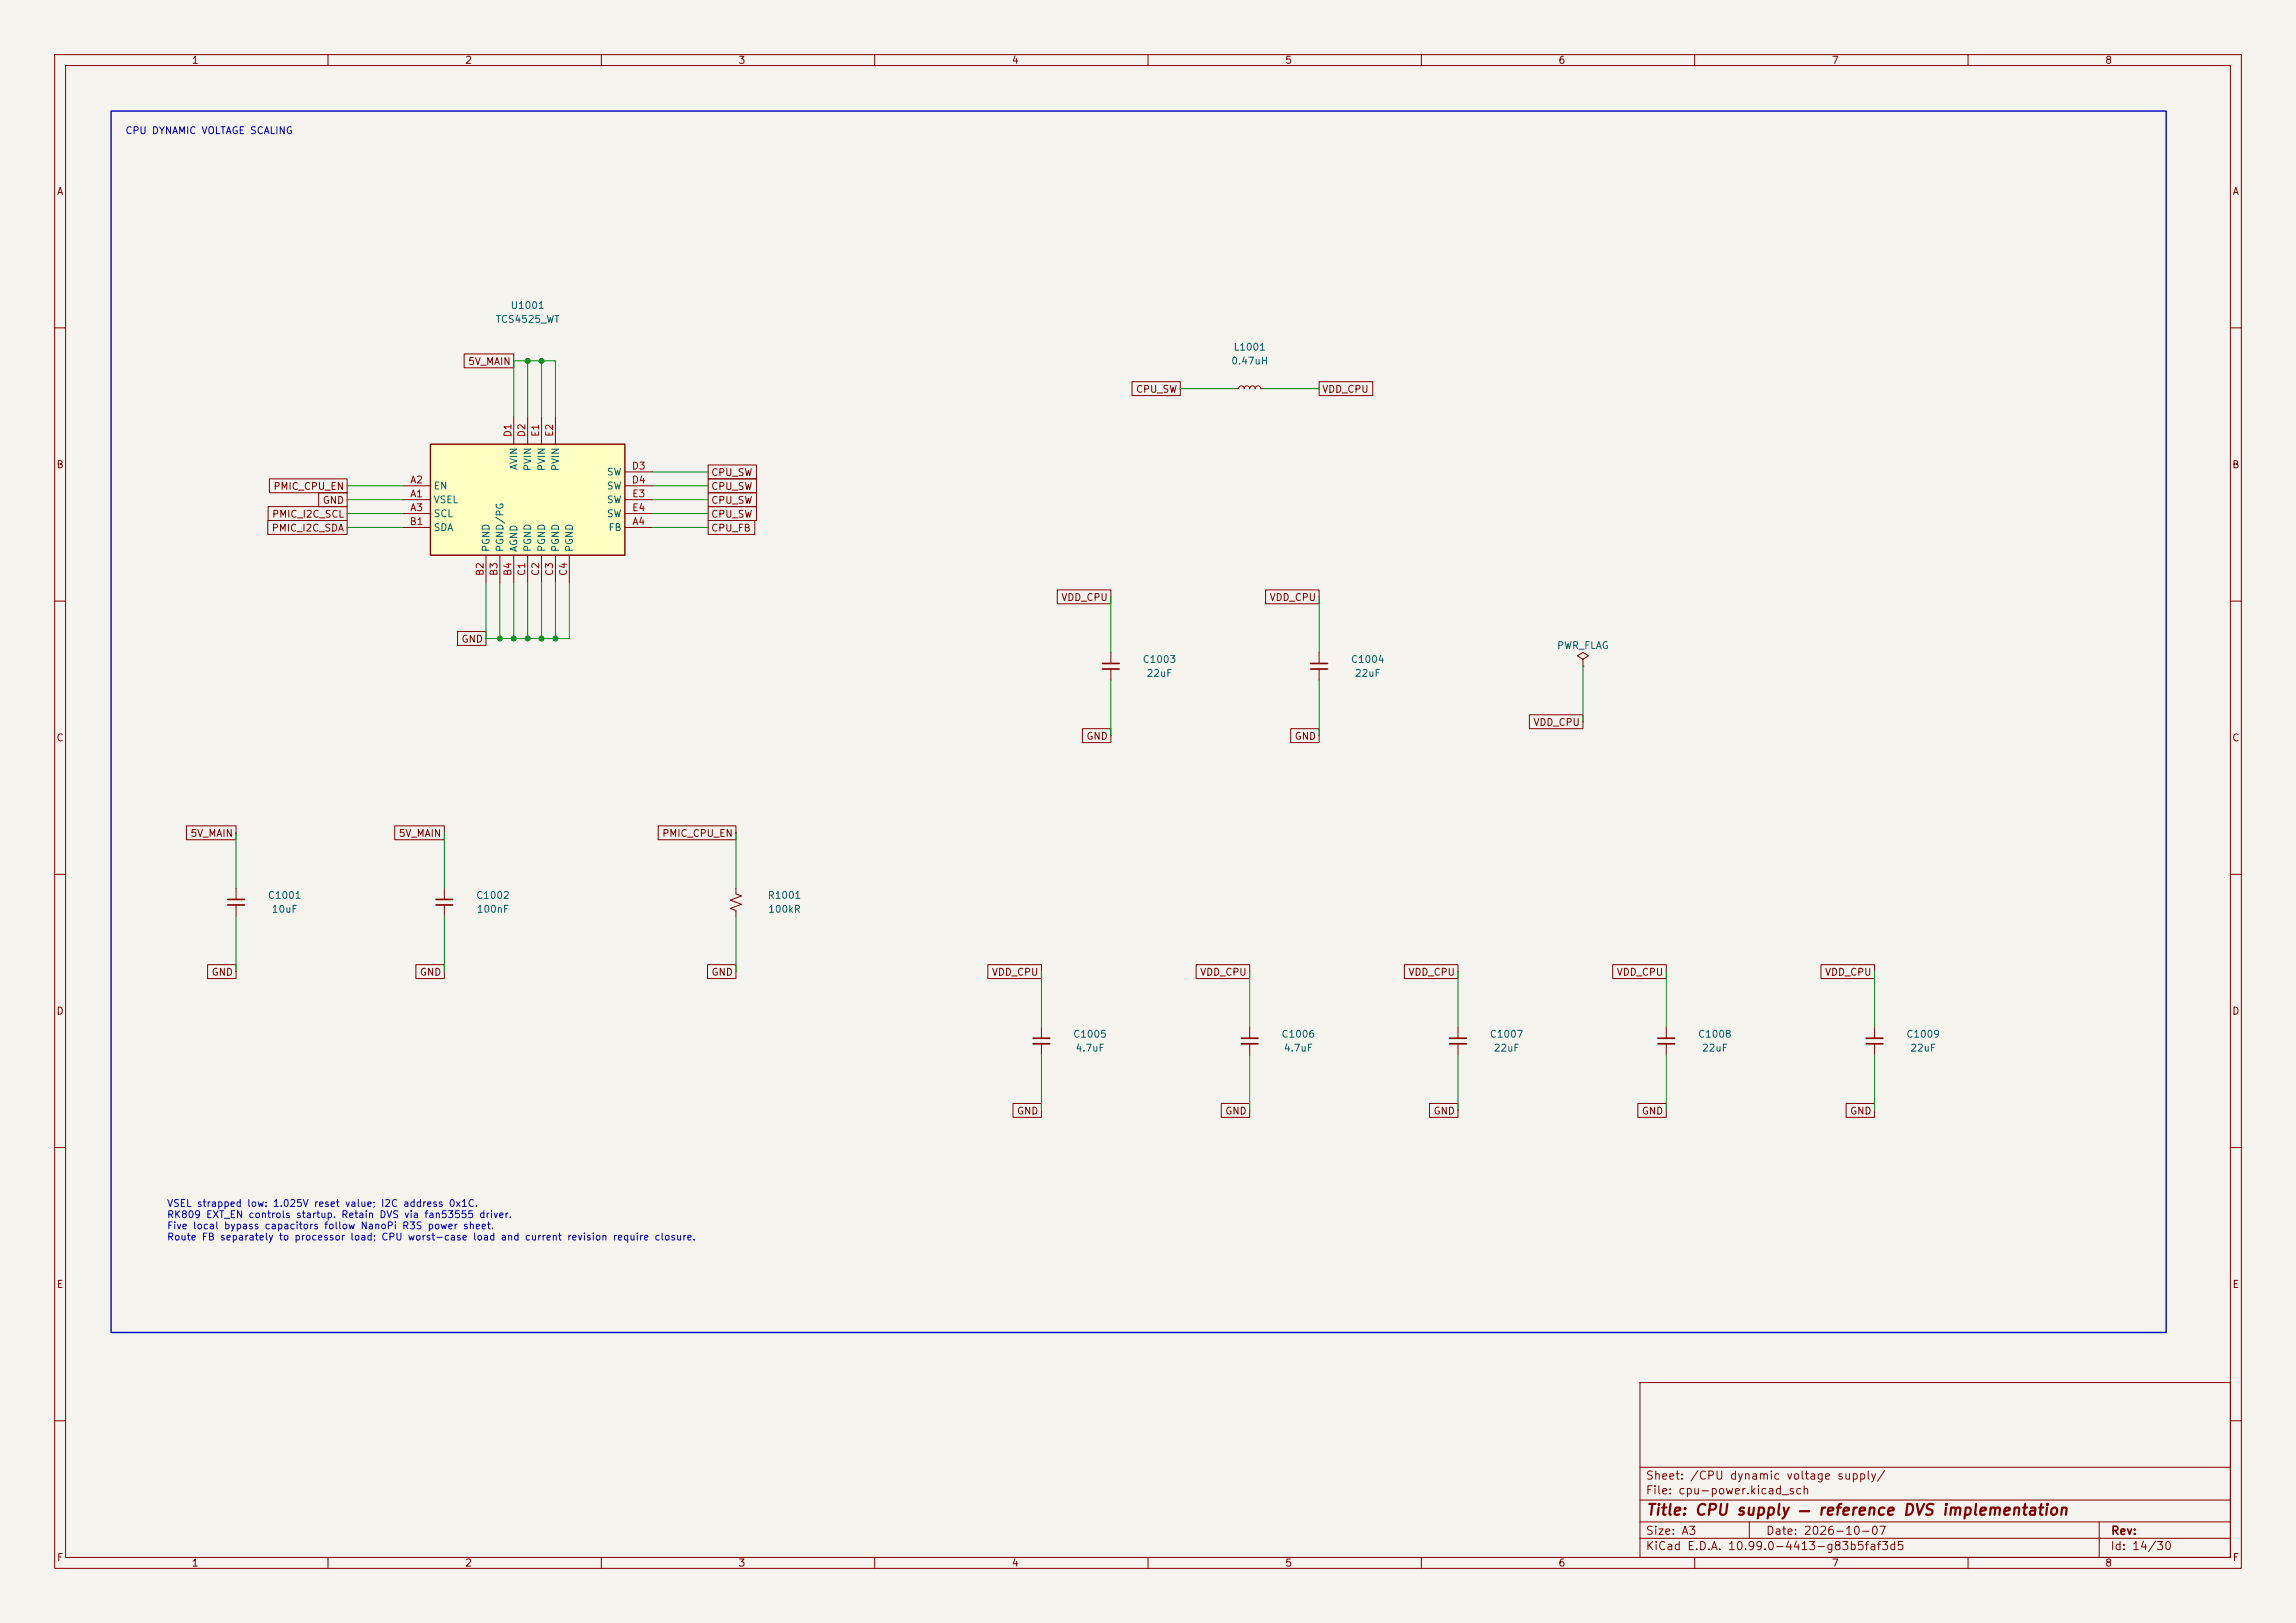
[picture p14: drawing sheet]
(kicad_sch
 (version 20260830)
 (generator "eeschema")
 (generator_version "10.99")
 (paper "A3")
 (title_block
  (title "CPU supply — reference DVS implementation")
  (date "2026-10-07"))
 (lib_symbols
  (symbol "Appliance:TCS4525_WT" (exclude_from_sim no) (in_bom yes) (on_board yes)
   (in_pos_files yes)
   (duplicate_pin_numbers_are_jumpers no)
   (property "Reference" "U" (at 0 5.08 0) (show_name no) (do_not_autoplace no) (effects (font (size 1.27 1.27))))
   (property "Value" "TCS4525_WT" (at 0 2.54 0) (show_name no) (do_not_autoplace no) (effects (font (size 1.27 1.27))))
   (property "Footprint" "" (at 0 0 0) (show_name no) (do_not_autoplace no) (hide yes) (effects (font (size 1.27 1.27))))
   (property "Datasheet" "" (at 0 0 0) (show_name no) (do_not_autoplace no) (hide yes) (effects (font (size 1.27 1.27))))
   (property "Description" "" (at 0 0 0) (show_name no) (do_not_autoplace no) (hide yes) (effects (font (size 1.27 1.27))))
   (symbol "TCS4525_WT_1_0"
    (pin input line (at -22.86 0 0) (length 5.08) (name "VSEL" (effects (font (size 1.27 1.27)))) (number "A1" (effects (font (size 1.27 1.27)))))
    (pin input line (at -22.86 2.54 0) (length 5.08) (name "EN" (effects (font (size 1.27 1.27)))) (number "A2" (effects (font (size 1.27 1.27)))))
    (pin bidirectional line (at -22.86 -2.54 0) (length 5.08) (name "SCL" (effects (font (size 1.27 1.27)))) (number "A3" (effects (font (size 1.27 1.27)))))
    (pin input line (at 22.86 -5.08 180) (length 5.08) (name "FB" (effects (font (size 1.27 1.27)))) (number "A4" (effects (font (size 1.27 1.27)))))
    (pin bidirectional line (at -22.86 -5.08 0) (length 5.08) (name "SDA" (effects (font (size 1.27 1.27)))) (number "B1" (effects (font (size 1.27 1.27)))))
    (pin power_in line (at -7.62 -15.24 90) (length 5.08) (name "PGND" (effects (font (size 1.27 1.27)))) (number "B2" (effects (font (size 1.27 1.27)))))
    (pin power_in line (at -5.08 -15.24 90) (length 5.08) (name "PGND/PG" (effects (font (size 1.27 1.27)))) (number "B3" (effects (font (size 1.27 1.27)))))
    (pin power_in line (at -2.54 -15.24 90) (length 5.08) (name "AGND" (effects (font (size 1.27 1.27)))) (number "B4" (effects (font (size 1.27 1.27)))))
    (pin power_in line (at 0 -15.24 90) (length 5.08) (name "PGND" (effects (font (size 1.27 1.27)))) (number "C1" (effects (font (size 1.27 1.27)))))
    (pin power_in line (at 2.54 -15.24 90) (length 5.08) (name "PGND" (effects (font (size 1.27 1.27)))) (number "C2" (effects (font (size 1.27 1.27)))))
    (pin power_in line (at 5.08 -15.24 90) (length 5.08) (name "PGND" (effects (font (size 1.27 1.27)))) (number "C3" (effects (font (size 1.27 1.27)))))
    (pin power_in line (at 7.62 -15.24 90) (length 5.08) (name "PGND" (effects (font (size 1.27 1.27)))) (number "C4" (effects (font (size 1.27 1.27)))))
    (pin power_in line (at -2.54 15.24 270) (length 5.08) (name "AVIN" (effects (font (size 1.27 1.27)))) (number "D1" (effects (font (size 1.27 1.27)))))
    (pin power_in line (at 0 15.24 270) (length 5.08) (name "PVIN" (effects (font (size 1.27 1.27)))) (number "D2" (effects (font (size 1.27 1.27)))))
    (pin power_out line (at 22.86 5.08 180) (length 5.08) (name "SW" (effects (font (size 1.27 1.27)))) (number "D3" (effects (font (size 1.27 1.27)))))
    (pin passive line (at 22.86 2.54 180) (length 5.08) (name "SW" (effects (font (size 1.27 1.27)))) (number "D4" (effects (font (size 1.27 1.27)))))
    (pin power_in line (at 2.54 15.24 270) (length 5.08) (name "PVIN" (effects (font (size 1.27 1.27)))) (number "E1" (effects (font (size 1.27 1.27)))))
    (pin power_in line (at 5.08 15.24 270) (length 5.08) (name "PVIN" (effects (font (size 1.27 1.27)))) (number "E2" (effects (font (size 1.27 1.27)))))
    (pin passive line (at 22.86 0 180) (length 5.08) (name "SW" (effects (font (size 1.27 1.27)))) (number "E3" (effects (font (size 1.27 1.27)))))
    (pin passive line (at 22.86 -2.54 180) (length 5.08) (name "SW" (effects (font (size 1.27 1.27)))) (number "E4" (effects (font (size 1.27 1.27))))))
   (symbol "TCS4525_WT_1_1"
    (rectangle (start -17.78 10.16) (end 17.78 -10.16) (stroke (width 0.254) (type default)) (fill (type background))))
   (embedded_fonts no))
  (symbol "Device:C_Small"
   (pin_numbers (hide yes))
   (pin_names
    (offset 0.254) (hide yes)) (exclude_from_sim no) (in_bom yes) (on_board yes)
   (in_pos_files yes)
   (duplicate_pin_numbers_are_jumpers no)
   (property "Reference" "C" (at 0.254 1.778 0) (show_name no) (do_not_autoplace no) (effects (font (size 1.27 1.27)) (justify left)))
   (property "Value" "C_Small" (at 0.254 -2.032 0) (show_name no) (do_not_autoplace no) (effects (font (size 1.27 1.27)) (justify left)))
   (property "Footprint" "" (at 0 0 0) (show_name no) (do_not_autoplace no) (hide yes) (effects (font (size 1.27 1.27))))
   (property "Datasheet" "" (at 0 0 0) (show_name no) (do_not_autoplace no) (hide yes) (effects (font (size 1.27 1.27))))
   (property "Description" "Unpolarized capacitor, small symbol" (at 0 -10.16 0) (show_name no) (do_not_autoplace no) (hide yes) (effects (font (size 1.27 1.27))))
   (symbol "C_Small_0_1"
    (polyline (pts (xy -1.524 0.508) (xy 1.524 0.508)) (stroke (width 0.3048) (type default)) (fill (type none)))
    (polyline (pts (xy -1.524 -0.508) (xy 1.524 -0.508)) (stroke (width 0.3048) (type default)) (fill (type none))))
   (symbol "C_Small_1_1"
    (pin passive line (at 0 2.54 270) (length 2.032) (name "" (effects (font (size 1.27 1.27)))) (number "1" (effects (font (size 1.27 1.27)))))
    (pin passive line (at 0 -2.54 90) (length 2.032) (name "" (effects (font (size 1.27 1.27)))) (number "2" (effects (font (size 1.27 1.27))))))
   (embedded_fonts no))
  (symbol "Device:L_Small"
   (pin_numbers (hide yes))
   (pin_names
    (offset 0.254) (hide yes)) (exclude_from_sim no) (in_bom yes) (on_board yes)
   (in_pos_files yes)
   (duplicate_pin_numbers_are_jumpers no)
   (property "Reference" "L" (at 0.762 1.016 0) (show_name no) (do_not_autoplace no) (effects (font (size 1.27 1.27)) (justify left)))
   (property "Value" "L_Small" (at 0.762 -1.016 0) (show_name no) (do_not_autoplace no) (effects (font (size 1.27 1.27)) (justify left)))
   (property "Footprint" "" (at 0 0 0) (show_name no) (do_not_autoplace no) (hide yes) (effects (font (size 1.27 1.27))))
   (property "Datasheet" "" (at 0 0 0) (show_name no) (do_not_autoplace no) (hide yes) (effects (font (size 1.27 1.27))))
   (property "Description" "Inductor, small symbol" (at 0 0 0) (show_name no) (do_not_autoplace no) (hide yes) (effects (font (size 1.27 1.27))))
   (symbol "L_Small_0_1"
    (arc (start 0 2.032) (mid 0.5058 1.524) (end 0 1.016) (stroke (width 0) (type default)) (fill (type none)))
    (arc (start 0 1.016) (mid 0.5058 0.508) (end 0 0) (stroke (width 0) (type default)) (fill (type none)))
    (arc (start 0 0) (mid 0.5058 -0.508) (end 0 -1.016) (stroke (width 0) (type default)) (fill (type none)))
    (arc (start 0 -1.016) (mid 0.5058 -1.524) (end 0 -2.032) (stroke (width 0) (type default)) (fill (type none))))
   (symbol "L_Small_1_1"
    (pin passive line (at 0 2.54 270) (length 0.508) (name "" (effects (font (size 1.27 1.27)))) (number "1" (effects (font (size 1.27 1.27)))))
    (pin passive line (at 0 -2.54 90) (length 0.508) (name "" (effects (font (size 1.27 1.27)))) (number "2" (effects (font (size 1.27 1.27))))))
   (embedded_fonts no))
  (symbol "Device:R_Small_US"
   (pin_numbers (hide yes))
   (pin_names
    (offset 0.254) (hide yes)) (exclude_from_sim no) (in_bom yes) (on_board yes)
   (in_pos_files yes)
   (duplicate_pin_numbers_are_jumpers no)
   (property "Reference" "R" (at 0.762 0.508 0) (show_name no) (do_not_autoplace no) (effects (font (size 1.27 1.27)) (justify left)))
   (property "Value" "R_Small_US" (at 0.762 -1.016 0) (show_name no) (do_not_autoplace no) (effects (font (size 1.27 1.27)) (justify left)))
   (property "Footprint" "" (at 0 0 0) (show_name no) (do_not_autoplace no) (hide yes) (effects (font (size 1.27 1.27))))
   (property "Datasheet" "" (at 0 0 0) (show_name no) (do_not_autoplace no) (hide yes) (effects (font (size 1.27 1.27))))
   (property "Description" "Resistor, small US symbol" (at 0 0 0) (show_name no) (do_not_autoplace no) (hide yes) (effects (font (size 1.27 1.27))))
   (symbol "R_Small_US_1_1"
    (polyline (pts (xy 0 1.524) (xy 1.016 1.143) (xy 0 0.762) (xy -1.016 0.381) (xy 0 0)) (stroke (width 0) (type default)) (fill (type none)))
    (polyline (pts (xy 0 0) (xy 1.016 -0.381) (xy 0 -0.762) (xy -1.016 -1.143) (xy 0 -1.524)) (stroke (width 0) (type default)) (fill (type none)))
    (pin passive line (at 0 2.54 270) (length 1.016) (name "" (effects (font (size 1.27 1.27)))) (number "1" (effects (font (size 1.27 1.27)))))
    (pin passive line (at 0 -2.54 90) (length 1.016) (name "" (effects (font (size 1.27 1.27)))) (number "2" (effects (font (size 1.27 1.27))))))
   (embedded_fonts no))
  (symbol "power:PWR_FLAG"
   (power global)
   (pin_numbers (hide yes))
   (pin_names
    (offset 0) (hide yes)) (exclude_from_sim no) (in_bom yes) (on_board yes)
   (in_pos_files yes)
   (duplicate_pin_numbers_are_jumpers no)
   (property "Reference" "#FLG" (at 0 1.905 0) (show_name no) (do_not_autoplace no) (hide yes) (effects (font (size 1.27 1.27))))
   (property "Value" "PWR_FLAG" (at 0 3.81 0) (show_name no) (do_not_autoplace no) (effects (font (size 1.27 1.27))))
   (property "Footprint" "" (at 0 0 0) (show_name no) (do_not_autoplace no) (hide yes) (effects (font (size 1.27 1.27))))
   (property "Datasheet" "" (at 0 0 0) (show_name no) (do_not_autoplace no) (hide yes) (effects (font (size 1.27 1.27))))
   (property "Description" "Special symbol for telling ERC where power comes from" (at 0 0 0) (show_name no) (do_not_autoplace no) (hide yes) (effects (font (size 1.27 1.27))))
   (symbol "PWR_FLAG_0_0"
    (pin power_out line (at 0 0 90) (length 0) (name "" (effects (font (size 1.27 1.27)))) (number "1" (effects (font (size 1.27 1.27))))))
   (symbol "PWR_FLAG_0_1"
    (polyline (pts (xy 0 0) (xy 0 1.27) (xy -1.016 1.905) (xy 0 2.54) (xy 1.016 1.905) (xy 0 1.27)) (stroke (width 0) (type default)) (fill (type none))))
   (symbol "PWR_FLAG_1_1")
   (embedded_fonts no)))
 (rectangle
  (start 20.32 20.32)
  (end 396.24 243.84)
  (stroke (width 0.254) (type default))
  (fill (type none)))
 (text "VSEL strapped low: 1.025V reset value; I2C address 0x1C.\nRK809 EXT_EN controls startup. Retain DVS via fan53555 driver.\nFive local bypass capacitors follow NanoPi R3S power sheet.\nRoute FB separately to processor load; CPU worst-case load and current revision require closure."
  (exclude_from_sim no)
  (at 30.48 223.52 0)
  (effects (font (size 1.27 1.27)) (justify left)))
 (text "CPU DYNAMIC VOLTAGE SCALING"
  (exclude_from_sim no)
  (at 22.86 24.13 0)
  (effects (font (size 1.27 1.27)) (justify left)))
 (junction
  (at 99.06 116.84)
  (diameter 0)
  (color 0 0 0 0))
 (junction
  (at 99.06 66.04)
  (diameter 0)
  (color 0 0 0 0))
 (junction
  (at 101.6 116.84)
  (diameter 0)
  (color 0 0 0 0))
 (junction
  (at 96.52 66.04)
  (diameter 0)
  (color 0 0 0 0))
 (junction
  (at 93.98 116.84)
  (diameter 0)
  (color 0 0 0 0))
 (junction
  (at 91.44 116.84)
  (diameter 0)
  (color 0 0 0 0))
 (junction
  (at 96.52 116.84)
  (diameter 0)
  (color 0 0 0 0))
 (wire
  (pts (xy 119.38 96.52) (xy 129.54 96.52))
  (stroke (width 0) (type default)))
 (wire
  (pts (xy 88.9 116.84) (xy 91.44 116.84))
  (stroke (width 0) (type default)))
 (wire
  (pts (xy 81.28 162.56) (xy 81.28 152.4))
  (stroke (width 0) (type default)))
 (wire
  (pts (xy 231.14 71.12) (xy 241.3 71.12))
  (stroke (width 0) (type default)))
 (wire
  (pts (xy 91.44 106.68) (xy 91.44 116.84))
  (stroke (width 0) (type default)))
 (wire
  (pts (xy 73.66 91.44) (xy 63.5 91.44))
  (stroke (width 0) (type default)))
 (wire
  (pts (xy 93.98 66.04) (xy 96.52 66.04))
  (stroke (width 0) (type default)))
 (wire
  (pts (xy 99.06 66.04) (xy 101.6 66.04))
  (stroke (width 0) (type default)))
 (wire
  (pts (xy 96.52 76.2) (xy 96.52 66.04))
  (stroke (width 0) (type default)))
 (wire
  (pts (xy 96.52 66.04) (xy 99.06 66.04))
  (stroke (width 0) (type default)))
 (wire
  (pts (xy 241.3 124.46) (xy 241.3 134.62))
  (stroke (width 0) (type default)))
 (wire
  (pts (xy 266.7 193.04) (xy 266.7 203.2))
  (stroke (width 0) (type default)))
 (wire
  (pts (xy 104.14 106.68) (xy 104.14 116.84))
  (stroke (width 0) (type default)))
 (wire
  (pts (xy 134.62 167.64) (xy 134.62 177.8))
  (stroke (width 0) (type default)))
 (wire
  (pts (xy 241.3 119.38) (xy 241.3 109.22))
  (stroke (width 0) (type default)))
 (wire
  (pts (xy 203.2 119.38) (xy 203.2 109.22))
  (stroke (width 0) (type default)))
 (wire
  (pts (xy 190.5 187.96) (xy 190.5 177.8))
  (stroke (width 0) (type default)))
 (wire
  (pts (xy 73.66 88.9) (xy 63.5 88.9))
  (stroke (width 0) (type default)))
 (wire
  (pts (xy 119.38 88.9) (xy 129.54 88.9))
  (stroke (width 0) (type default)))
 (wire
  (pts (xy 43.18 167.64) (xy 43.18 177.8))
  (stroke (width 0) (type default)))
 (wire
  (pts (xy 91.44 116.84) (xy 93.98 116.84))
  (stroke (width 0) (type default)))
 (wire
  (pts (xy 119.38 86.36) (xy 129.54 86.36))
  (stroke (width 0) (type default)))
 (wire
  (pts (xy 304.8 187.96) (xy 304.8 177.8))
  (stroke (width 0) (type default)))
 (wire
  (pts (xy 190.5 193.04) (xy 190.5 203.2))
  (stroke (width 0) (type default)))
 (wire
  (pts (xy 342.9 193.04) (xy 342.9 203.2))
  (stroke (width 0) (type default)))
 (wire
  (pts (xy 119.38 91.44) (xy 129.54 91.44))
  (stroke (width 0) (type default)))
 (wire
  (pts (xy 96.52 116.84) (xy 99.06 116.84))
  (stroke (width 0) (type default)))
 (wire
  (pts (xy 119.38 93.98) (xy 129.54 93.98))
  (stroke (width 0) (type default)))
 (wire
  (pts (xy 228.6 187.96) (xy 228.6 177.8))
  (stroke (width 0) (type default)))
 (wire
  (pts (xy 289.56 121.92) (xy 289.56 132.08))
  (stroke (width 0) (type default)))
 (wire
  (pts (xy 93.98 116.84) (xy 96.52 116.84))
  (stroke (width 0) (type default)))
 (wire
  (pts (xy 99.06 116.84) (xy 101.6 116.84))
  (stroke (width 0) (type default)))
 (wire
  (pts (xy 73.66 93.98) (xy 63.5 93.98))
  (stroke (width 0) (type default)))
 (wire
  (pts (xy 101.6 106.68) (xy 101.6 116.84))
  (stroke (width 0) (type default)))
 (wire
  (pts (xy 81.28 167.64) (xy 81.28 177.8))
  (stroke (width 0) (type default)))
 (wire
  (pts (xy 99.06 76.2) (xy 99.06 66.04))
  (stroke (width 0) (type default)))
 (wire
  (pts (xy 93.98 76.2) (xy 93.98 66.04))
  (stroke (width 0) (type default)))
 (wire
  (pts (xy 99.06 106.68) (xy 99.06 116.84))
  (stroke (width 0) (type default)))
 (wire
  (pts (xy 266.7 187.96) (xy 266.7 177.8))
  (stroke (width 0) (type default)))
 (wire
  (pts (xy 101.6 76.2) (xy 101.6 66.04))
  (stroke (width 0) (type default)))
 (wire
  (pts (xy 134.62 162.56) (xy 134.62 152.4))
  (stroke (width 0) (type default)))
 (wire
  (pts (xy 228.6 193.04) (xy 228.6 203.2))
  (stroke (width 0) (type default)))
 (wire
  (pts (xy 73.66 96.52) (xy 63.5 96.52))
  (stroke (width 0) (type default)))
 (wire
  (pts (xy 88.9 106.68) (xy 88.9 116.84))
  (stroke (width 0) (type default)))
 (wire
  (pts (xy 342.9 187.96) (xy 342.9 177.8))
  (stroke (width 0) (type default)))
 (wire
  (pts (xy 226.06 71.12) (xy 215.9 71.12))
  (stroke (width 0) (type default)))
 (wire
  (pts (xy 43.18 162.56) (xy 43.18 152.4))
  (stroke (width 0) (type default)))
 (wire
  (pts (xy 203.2 124.46) (xy 203.2 134.62))
  (stroke (width 0) (type default)))
 (wire
  (pts (xy 304.8 193.04) (xy 304.8 203.2))
  (stroke (width 0) (type default)))
 (wire
  (pts (xy 96.52 106.68) (xy 96.52 116.84))
  (stroke (width 0) (type default)))
 (wire
  (pts (xy 101.6 116.84) (xy 104.14 116.84))
  (stroke (width 0) (type default)))
 (wire
  (pts (xy 93.98 106.68) (xy 93.98 116.84))
  (stroke (width 0) (type default)))
 (global_label "5V_MAIN"
  (shape passive)
  (at 81.28 152.4 180)
  (effects (font (size 1.27 1.27)) (justify right))
  (property "Intersheetrefs" "${INTERSHEET_REFS}" (at 81.28 152.4 0) (hide yes) (show_name no) (do_not_autoplace no) (effects (font (size 1.27 1.27)))))
 (global_label "GND"
  (shape passive)
  (at 63.5 91.44 180)
  (effects (font (size 1.27 1.27)) (justify right))
  (property "Intersheetrefs" "${INTERSHEET_REFS}" (at 63.5 91.44 0) (hide yes) (show_name no) (do_not_autoplace no) (effects (font (size 1.27 1.27)))))
 (global_label "VDD_CPU"
  (shape passive)
  (at 266.7 177.8 180)
  (effects (font (size 1.27 1.27)) (justify right))
  (property "Intersheetrefs" "${INTERSHEET_REFS}" (at 266.7 177.8 0) (hide yes) (show_name no) (do_not_autoplace no) (effects (font (size 1.27 1.27)))))
 (global_label "CPU_SW"
  (shape passive)
  (at 129.54 91.44 0)
  (effects (font (size 1.27 1.27)) (justify left))
  (property "Intersheetrefs" "${INTERSHEET_REFS}" (at 129.54 91.44 0) (hide yes) (show_name no) (do_not_autoplace no) (effects (font (size 1.27 1.27)))))
 (global_label "CPU_FB"
  (shape passive)
  (at 129.54 96.52 0)
  (effects (font (size 1.27 1.27)) (justify left))
  (property "Intersheetrefs" "${INTERSHEET_REFS}" (at 129.54 96.52 0) (hide yes) (show_name no) (do_not_autoplace no) (effects (font (size 1.27 1.27)))))
 (global_label "GND"
  (shape passive)
  (at 266.7 203.2 180)
  (effects (font (size 1.27 1.27)) (justify right))
  (property "Intersheetrefs" "${INTERSHEET_REFS}" (at 266.7 203.2 0) (hide yes) (show_name no) (do_not_autoplace no) (effects (font (size 1.27 1.27)))))
 (global_label "5V_MAIN"
  (shape passive)
  (at 43.18 152.4 180)
  (effects (font (size 1.27 1.27)) (justify right))
  (property "Intersheetrefs" "${INTERSHEET_REFS}" (at 43.18 152.4 0) (hide yes) (show_name no) (do_not_autoplace no) (effects (font (size 1.27 1.27)))))
 (global_label "PMIC_I2C_SDA"
  (shape passive)
  (at 63.5 96.52 180)
  (effects (font (size 1.27 1.27)) (justify right))
  (property "Intersheetrefs" "${INTERSHEET_REFS}" (at 63.5 96.52 0) (hide yes) (show_name no) (do_not_autoplace no) (effects (font (size 1.27 1.27)))))
 (global_label "GND"
  (shape passive)
  (at 134.62 177.8 180)
  (effects (font (size 1.27 1.27)) (justify right))
  (property "Intersheetrefs" "${INTERSHEET_REFS}" (at 134.62 177.8 0) (hide yes) (show_name no) (do_not_autoplace no) (effects (font (size 1.27 1.27)))))
 (global_label "GND"
  (shape passive)
  (at 190.5 203.2 180)
  (effects (font (size 1.27 1.27)) (justify right))
  (property "Intersheetrefs" "${INTERSHEET_REFS}" (at 190.5 203.2 0) (hide yes) (show_name no) (do_not_autoplace no) (effects (font (size 1.27 1.27)))))
 (global_label "VDD_CPU"
  (shape passive)
  (at 342.9 177.8 180)
  (effects (font (size 1.27 1.27)) (justify right))
  (property "Intersheetrefs" "${INTERSHEET_REFS}" (at 342.9 177.8 0) (hide yes) (show_name no) (do_not_autoplace no) (effects (font (size 1.27 1.27)))))
 (global_label "GND"
  (shape passive)
  (at 88.9 116.84 180)
  (effects (font (size 1.27 1.27)) (justify right))
  (property "Intersheetrefs" "${INTERSHEET_REFS}" (at 88.9 116.84 0) (hide yes) (show_name no) (do_not_autoplace no) (effects (font (size 1.27 1.27)))))
 (global_label "5V_MAIN"
  (shape passive)
  (at 93.98 66.04 180)
  (effects (font (size 1.27 1.27)) (justify right))
  (property "Intersheetrefs" "${INTERSHEET_REFS}" (at 93.98 66.04 0) (hide yes) (show_name no) (do_not_autoplace no) (effects (font (size 1.27 1.27)))))
 (global_label "CPU_SW"
  (shape passive)
  (at 215.9 71.12 180)
  (effects (font (size 1.27 1.27)) (justify right))
  (property "Intersheetrefs" "${INTERSHEET_REFS}" (at 215.9 71.12 0) (hide yes) (show_name no) (do_not_autoplace no) (effects (font (size 1.27 1.27)))))
 (global_label "VDD_CPU"
  (shape passive)
  (at 304.8 177.8 180)
  (effects (font (size 1.27 1.27)) (justify right))
  (property "Intersheetrefs" "${INTERSHEET_REFS}" (at 304.8 177.8 0) (hide yes) (show_name no) (do_not_autoplace no) (effects (font (size 1.27 1.27)))))
 (global_label "GND"
  (shape passive)
  (at 304.8 203.2 180)
  (effects (font (size 1.27 1.27)) (justify right))
  (property "Intersheetrefs" "${INTERSHEET_REFS}" (at 304.8 203.2 0) (hide yes) (show_name no) (do_not_autoplace no) (effects (font (size 1.27 1.27)))))
 (global_label "CPU_SW"
  (shape passive)
  (at 129.54 88.9 0)
  (effects (font (size 1.27 1.27)) (justify left))
  (property "Intersheetrefs" "${INTERSHEET_REFS}" (at 129.54 88.9 0) (hide yes) (show_name no) (do_not_autoplace no) (effects (font (size 1.27 1.27)))))
 (global_label "CPU_SW"
  (shape passive)
  (at 129.54 86.36 0)
  (effects (font (size 1.27 1.27)) (justify left))
  (property "Intersheetrefs" "${INTERSHEET_REFS}" (at 129.54 86.36 0) (hide yes) (show_name no) (do_not_autoplace no) (effects (font (size 1.27 1.27)))))
 (global_label "CPU_SW"
  (shape passive)
  (at 129.54 93.98 0)
  (effects (font (size 1.27 1.27)) (justify left))
  (property "Intersheetrefs" "${INTERSHEET_REFS}" (at 129.54 93.98 0) (hide yes) (show_name no) (do_not_autoplace no) (effects (font (size 1.27 1.27)))))
 (global_label "VDD_CPU"
  (shape passive)
  (at 190.5 177.8 180)
  (effects (font (size 1.27 1.27)) (justify right))
  (property "Intersheetrefs" "${INTERSHEET_REFS}" (at 190.5 177.8 0) (hide yes) (show_name no) (do_not_autoplace no) (effects (font (size 1.27 1.27)))))
 (global_label "VDD_CPU"
  (shape passive)
  (at 289.56 132.08 180)
  (effects (font (size 1.27 1.27)) (justify right))
  (property "Intersheetrefs" "${INTERSHEET_REFS}" (at 289.56 132.08 0) (hide yes) (show_name no) (do_not_autoplace no) (effects (font (size 1.27 1.27)))))
 (global_label "GND"
  (shape passive)
  (at 203.2 134.62 180)
  (effects (font (size 1.27 1.27)) (justify right))
  (property "Intersheetrefs" "${INTERSHEET_REFS}" (at 203.2 134.62 0) (hide yes) (show_name no) (do_not_autoplace no) (effects (font (size 1.27 1.27)))))
 (global_label "GND"
  (shape passive)
  (at 241.3 134.62 180)
  (effects (font (size 1.27 1.27)) (justify right))
  (property "Intersheetrefs" "${INTERSHEET_REFS}" (at 241.3 134.62 0) (hide yes) (show_name no) (do_not_autoplace no) (effects (font (size 1.27 1.27)))))
 (global_label "VDD_CPU"
  (shape passive)
  (at 241.3 109.22 180)
  (effects (font (size 1.27 1.27)) (justify right))
  (property "Intersheetrefs" "${INTERSHEET_REFS}" (at 241.3 109.22 0) (hide yes) (show_name no) (do_not_autoplace no) (effects (font (size 1.27 1.27)))))
 (global_label "VDD_CPU"
  (shape passive)
  (at 228.6 177.8 180)
  (effects (font (size 1.27 1.27)) (justify right))
  (property "Intersheetrefs" "${INTERSHEET_REFS}" (at 228.6 177.8 0) (hide yes) (show_name no) (do_not_autoplace no) (effects (font (size 1.27 1.27)))))
 (global_label "VDD_CPU"
  (shape passive)
  (at 203.2 109.22 180)
  (effects (font (size 1.27 1.27)) (justify right))
  (property "Intersheetrefs" "${INTERSHEET_REFS}" (at 203.2 109.22 0) (hide yes) (show_name no) (do_not_autoplace no) (effects (font (size 1.27 1.27)))))
 (global_label "GND"
  (shape passive)
  (at 43.18 177.8 180)
  (effects (font (size 1.27 1.27)) (justify right))
  (property "Intersheetrefs" "${INTERSHEET_REFS}" (at 43.18 177.8 0) (hide yes) (show_name no) (do_not_autoplace no) (effects (font (size 1.27 1.27)))))
 (global_label "GND"
  (shape passive)
  (at 81.28 177.8 180)
  (effects (font (size 1.27 1.27)) (justify right))
  (property "Intersheetrefs" "${INTERSHEET_REFS}" (at 81.28 177.8 0) (hide yes) (show_name no) (do_not_autoplace no) (effects (font (size 1.27 1.27)))))
 (global_label "PMIC_CPU_EN"
  (shape passive)
  (at 63.5 88.9 180)
  (effects (font (size 1.27 1.27)) (justify right))
  (property "Intersheetrefs" "${INTERSHEET_REFS}" (at 63.5 88.9 0) (hide yes) (show_name no) (do_not_autoplace no) (effects (font (size 1.27 1.27)))))
 (global_label "GND"
  (shape passive)
  (at 342.9 203.2 180)
  (effects (font (size 1.27 1.27)) (justify right))
  (property "Intersheetrefs" "${INTERSHEET_REFS}" (at 342.9 203.2 0) (hide yes) (show_name no) (do_not_autoplace no) (effects (font (size 1.27 1.27)))))
 (global_label "PMIC_I2C_SCL"
  (shape passive)
  (at 63.5 93.98 180)
  (effects (font (size 1.27 1.27)) (justify right))
  (property "Intersheetrefs" "${INTERSHEET_REFS}" (at 63.5 93.98 0) (hide yes) (show_name no) (do_not_autoplace no) (effects (font (size 1.27 1.27)))))
 (global_label "VDD_CPU"
  (shape passive)
  (at 241.3 71.12 0)
  (effects (font (size 1.27 1.27)) (justify left))
  (property "Intersheetrefs" "${INTERSHEET_REFS}" (at 241.3 71.12 0) (hide yes) (show_name no) (do_not_autoplace no) (effects (font (size 1.27 1.27)))))
 (global_label "PMIC_CPU_EN"
  (shape passive)
  (at 134.62 152.4 180)
  (effects (font (size 1.27 1.27)) (justify right))
  (property "Intersheetrefs" "${INTERSHEET_REFS}" (at 134.62 152.4 0) (hide yes) (show_name no) (do_not_autoplace no) (effects (font (size 1.27 1.27)))))
 (global_label "GND"
  (shape passive)
  (at 228.6 203.2 180)
  (effects (font (size 1.27 1.27)) (justify right))
  (property "Intersheetrefs" "${INTERSHEET_REFS}" (at 228.6 203.2 0) (hide yes) (show_name no) (do_not_autoplace no) (effects (font (size 1.27 1.27)))))
 (symbol
  (lib_id "Device:C_Small")
  (at 228.6 190.5 0)
  (unit 1)
  (body_style 1)
  (exclude_from_sim no)
  (in_bom yes)
  (on_board yes)
  (in_pos_files yes)
  (dnp no)
  (property "Reference" "C1006" (at 237.49 189.23 0) (show_name no) (do_not_autoplace no) (effects (font (size 1.27 1.27))))
  (property "Value" "4.7uF" (at 237.49 191.77 0) (show_name no) (do_not_autoplace no) (effects (font (size 1.27 1.27))))
  (property "Footprint" "Capacitor_SMD:C_0603_1608Metric" (at 228.6 190.5 0) (hide yes) (show_name no) (do_not_autoplace no) (effects (font (size 1.27 1.27))))
  (property "Datasheet" "" (at 228.6 190.5 0) (show_name no) (do_not_autoplace no) (effects (font (size 1.27 1.27))))
  (property "Description" "" (at 228.6 190.5 0) (show_name no) (do_not_autoplace no) (effects (font (size 1.27 1.27))))
  (property "MPN" "CL10A475KA8NQNC" (at 228.6 190.5 0) (hide yes) (show_name no) (do_not_autoplace no) (effects (font (size 1.27 1.27))))
  (property "Manufacturer" "Samsung Electro-Mechanics" (at 228.6 190.5 0) (hide yes) (show_name no) (do_not_autoplace no) (effects (font (size 1.27 1.27))))
  (property "Voltage Rating" "25V" (at 228.6 190.5 0) (hide yes) (show_name no) (do_not_autoplace no) (effects (font (size 1.27 1.27))))
  (pin "1")
  (pin "2")
  (instances (project "appliance" (path "" (reference "C1006") (unit 1))) (project "cpu-power" (path "" (reference "C1006") (unit 1)))))
 (symbol
  (lib_id "Appliance:TCS4525_WT")
  (at 96.52 91.44 0)
  (unit 1)
  (body_style 1)
  (exclude_from_sim no)
  (in_bom yes)
  (on_board yes)
  (in_pos_files yes)
  (dnp no)
  (property "Reference" "U1001" (at 96.52 55.88 0) (show_name no) (do_not_autoplace no) (effects (font (size 1.27 1.27))))
  (property "Value" "TCS4525_WT" (at 96.52 58.42 0) (show_name no) (do_not_autoplace no) (effects (font (size 1.27 1.27))))
  (property "Footprint" "Appliance:WLCSP-20_L2.0-W1.6-R5-C4-P0.40-TL" (at 96.52 91.44 0) (hide yes) (show_name no) (do_not_autoplace no) (effects (font (size 1.27 1.27))))
  (property "Datasheet" "https://datasheet4u.com/pdf/1549392/TCS4525.pdf" (at 96.52 91.44 0) (hide yes) (show_name no) (do_not_autoplace no) (effects (font (size 1.27 1.27))))
  (property "Description" "" (at 96.52 91.44 0) (show_name no) (do_not_autoplace no) (effects (font (size 1.27 1.27))))
  (property "MPN" "TCS4525_WT" (at 96.52 91.44 0) (hide yes) (show_name no) (do_not_autoplace no) (effects (font (size 1.27 1.27))))
  (property "Manufacturer" "Torch-Chip" (at 96.52 91.44 0) (hide yes) (show_name no) (do_not_autoplace no) (effects (font (size 1.27 1.27))))
  (property "LCSC" "C7501359" (at 96.52 91.44 0) (hide yes) (show_name no) (do_not_autoplace no) (effects (font (size 1.27 1.27))))
  (property "Qualification" "Public v1.0 5A limits; current 6A revision and supplier lifecycle unresolved" (at 96.52 91.44 0) (hide yes) (show_name no) (do_not_autoplace no) (effects (font (size 1.27 1.27))))
  (pin "A1")
  (pin "A2")
  (pin "A3")
  (pin "A4")
  (pin "B1")
  (pin "B2")
  (pin "B3")
  (pin "B4")
  (pin "C1")
  (pin "C2")
  (pin "C3")
  (pin "C4")
  (pin "D1")
  (pin "D2")
  (pin "D3")
  (pin "D4")
  (pin "E1")
  (pin "E2")
  (pin "E3")
  (pin "E4")
  (instances (project "appliance" (path "" (reference "U1001") (unit 1))) (project "cpu-power" (path "" (reference "U1001") (unit 1)))))
 (symbol
  (lib_id "Device:C_Small")
  (at 81.28 165.1 0)
  (unit 1)
  (body_style 1)
  (exclude_from_sim no)
  (in_bom yes)
  (on_board yes)
  (in_pos_files yes)
  (dnp no)
  (property "Reference" "C1002" (at 90.17 163.83 0) (show_name no) (do_not_autoplace no) (effects (font (size 1.27 1.27))))
  (property "Value" "100nF" (at 90.17 166.37 0) (show_name no) (do_not_autoplace no) (effects (font (size 1.27 1.27))))
  (property "Footprint" "Capacitor_SMD:C_0603_1608Metric" (at 81.28 165.1 0) (hide yes) (show_name no) (do_not_autoplace no) (effects (font (size 1.27 1.27))))
  (property "Datasheet" "" (at 81.28 165.1 0) (show_name no) (do_not_autoplace no) (effects (font (size 1.27 1.27))))
  (property "Description" "" (at 81.28 165.1 0) (show_name no) (do_not_autoplace no) (effects (font (size 1.27 1.27))))
  (property "MPN" "CL10B104KA8NNNC" (at 81.28 165.1 0) (hide yes) (show_name no) (do_not_autoplace no) (effects (font (size 1.27 1.27))))
  (property "Manufacturer" "Samsung Electro-Mechanics" (at 81.28 165.1 0) (hide yes) (show_name no) (do_not_autoplace no) (effects (font (size 1.27 1.27))))
  (property "Voltage Rating" "25V" (at 81.28 165.1 0) (hide yes) (show_name no) (do_not_autoplace no) (effects (font (size 1.27 1.27))))
  (pin "1")
  (pin "2")
  (instances (project "appliance" (path "" (reference "C1002") (unit 1))) (project "cpu-power" (path "" (reference "C1002") (unit 1)))))
 (symbol
  (lib_id "power:PWR_FLAG")
  (at 289.56 121.92 0)
  (unit 1)
  (body_style 1)
  (exclude_from_sim no)
  (in_bom no)
  (on_board no)
  (in_pos_files yes)
  (dnp no)
  (property "Reference" "#FLG1001" (at 289.56 121.92 0) (hide yes) (show_name no) (do_not_autoplace no) (effects (font (size 1.27 1.27))))
  (property "Value" "PWR_FLAG" (at 289.56 118.11 0) (show_name no) (do_not_autoplace no) (effects (font (size 1.27 1.27))))
  (property "Footprint" "" (at 289.56 121.92 0) (hide yes) (show_name no) (do_not_autoplace no) (effects (font (size 1.27 1.27))))
  (property "Datasheet" "" (at 289.56 121.92 0) (show_name no) (do_not_autoplace no) (effects (font (size 1.27 1.27))))
  (property "Description" "" (at 289.56 121.92 0) (show_name no) (do_not_autoplace no) (effects (font (size 1.27 1.27))))
  (property "Power Source" "U1001 D3 switching output through L1001" (at 289.56 121.92 0) (hide yes) (show_name no) (do_not_autoplace no) (effects (font (size 1.27 1.27))))
  (pin "1")
  (instances (project "appliance" (path "" (reference "#FLG1001") (unit 1))) (project "cpu-power" (path "" (reference "#FLG1001") (unit 1)))))
 (symbol
  (lib_id "Device:C_Small")
  (at 43.18 165.1 0)
  (unit 1)
  (body_style 1)
  (exclude_from_sim no)
  (in_bom yes)
  (on_board yes)
  (in_pos_files yes)
  (dnp no)
  (property "Reference" "C1001" (at 52.07 163.83 0) (show_name no) (do_not_autoplace no) (effects (font (size 1.27 1.27))))
  (property "Value" "10uF" (at 52.07 166.37 0) (show_name no) (do_not_autoplace no) (effects (font (size 1.27 1.27))))
  (property "Footprint" "Capacitor_SMD:C_1206_3216Metric" (at 43.18 165.1 0) (hide yes) (show_name no) (do_not_autoplace no) (effects (font (size 1.27 1.27))))
  (property "Datasheet" "" (at 43.18 165.1 0) (show_name no) (do_not_autoplace no) (effects (font (size 1.27 1.27))))
  (property "Description" "" (at 43.18 165.1 0) (show_name no) (do_not_autoplace no) (effects (font (size 1.27 1.27))))
  (property "MPN" "CL31B106KAHNNNE" (at 43.18 165.1 0) (hide yes) (show_name no) (do_not_autoplace no) (effects (font (size 1.27 1.27))))
  (property "Manufacturer" "Samsung Electro-Mechanics" (at 43.18 165.1 0) (hide yes) (show_name no) (do_not_autoplace no) (effects (font (size 1.27 1.27))))
  (property "Voltage Rating" "25V" (at 43.18 165.1 0) (hide yes) (show_name no) (do_not_autoplace no) (effects (font (size 1.27 1.27))))
  (pin "1")
  (pin "2")
  (instances (project "appliance" (path "" (reference "C1001") (unit 1))) (project "cpu-power" (path "" (reference "C1001") (unit 1)))))
 (symbol
  (lib_id "Device:C_Small")
  (at 190.5 190.5 0)
  (unit 1)
  (body_style 1)
  (exclude_from_sim no)
  (in_bom yes)
  (on_board yes)
  (in_pos_files yes)
  (dnp no)
  (property "Reference" "C1005" (at 199.39 189.23 0) (show_name no) (do_not_autoplace no) (effects (font (size 1.27 1.27))))
  (property "Value" "4.7uF" (at 199.39 191.77 0) (show_name no) (do_not_autoplace no) (effects (font (size 1.27 1.27))))
  (property "Footprint" "Capacitor_SMD:C_0603_1608Metric" (at 190.5 190.5 0) (hide yes) (show_name no) (do_not_autoplace no) (effects (font (size 1.27 1.27))))
  (property "Datasheet" "" (at 190.5 190.5 0) (show_name no) (do_not_autoplace no) (effects (font (size 1.27 1.27))))
  (property "Description" "" (at 190.5 190.5 0) (show_name no) (do_not_autoplace no) (effects (font (size 1.27 1.27))))
  (property "MPN" "CL10A475KA8NQNC" (at 190.5 190.5 0) (hide yes) (show_name no) (do_not_autoplace no) (effects (font (size 1.27 1.27))))
  (property "Manufacturer" "Samsung Electro-Mechanics" (at 190.5 190.5 0) (hide yes) (show_name no) (do_not_autoplace no) (effects (font (size 1.27 1.27))))
  (property "Voltage Rating" "25V" (at 190.5 190.5 0) (hide yes) (show_name no) (do_not_autoplace no) (effects (font (size 1.27 1.27))))
  (pin "1")
  (pin "2")
  (instances (project "appliance" (path "" (reference "C1005") (unit 1))) (project "cpu-power" (path "" (reference "C1005") (unit 1)))))
 (symbol
  (lib_id "Device:C_Small")
  (at 342.9 190.5 0)
  (unit 1)
  (body_style 1)
  (exclude_from_sim no)
  (in_bom yes)
  (on_board yes)
  (in_pos_files yes)
  (dnp no)
  (property "Reference" "C1009" (at 351.79 189.23 0) (show_name no) (do_not_autoplace no) (effects (font (size 1.27 1.27))))
  (property "Value" "22uF" (at 351.79 191.77 0) (show_name no) (do_not_autoplace no) (effects (font (size 1.27 1.27))))
  (property "Footprint" "Capacitor_SMD:C_1210_3225Metric" (at 342.9 190.5 0) (hide yes) (show_name no) (do_not_autoplace no) (effects (font (size 1.27 1.27))))
  (property "Datasheet" "" (at 342.9 190.5 0) (show_name no) (do_not_autoplace no) (effects (font (size 1.27 1.27))))
  (property "Description" "" (at 342.9 190.5 0) (show_name no) (do_not_autoplace no) (effects (font (size 1.27 1.27))))
  (property "MPN" "CL32B226KAJNNNE" (at 342.9 190.5 0) (hide yes) (show_name no) (do_not_autoplace no) (effects (font (size 1.27 1.27))))
  (property "Manufacturer" "Samsung Electro-Mechanics" (at 342.9 190.5 0) (hide yes) (show_name no) (do_not_autoplace no) (effects (font (size 1.27 1.27))))
  (property "Voltage Rating" "25V" (at 342.9 190.5 0) (hide yes) (show_name no) (do_not_autoplace no) (effects (font (size 1.27 1.27))))
  (pin "1")
  (pin "2")
  (instances (project "appliance" (path "" (reference "C1009") (unit 1))) (project "cpu-power" (path "" (reference "C1009") (unit 1)))))
 (symbol
  (lib_id "Device:C_Small")
  (at 241.3 121.92 0)
  (unit 1)
  (body_style 1)
  (exclude_from_sim no)
  (in_bom yes)
  (on_board yes)
  (in_pos_files yes)
  (dnp no)
  (property "Reference" "C1004" (at 250.19 120.65 0) (show_name no) (do_not_autoplace no) (effects (font (size 1.27 1.27))))
  (property "Value" "22uF" (at 250.19 123.19 0) (show_name no) (do_not_autoplace no) (effects (font (size 1.27 1.27))))
  (property "Footprint" "Capacitor_SMD:C_1210_3225Metric" (at 241.3 121.92 0) (hide yes) (show_name no) (do_not_autoplace no) (effects (font (size 1.27 1.27))))
  (property "Datasheet" "" (at 241.3 121.92 0) (show_name no) (do_not_autoplace no) (effects (font (size 1.27 1.27))))
  (property "Description" "" (at 241.3 121.92 0) (show_name no) (do_not_autoplace no) (effects (font (size 1.27 1.27))))
  (property "MPN" "CL32B226KAJNNNE" (at 241.3 121.92 0) (hide yes) (show_name no) (do_not_autoplace no) (effects (font (size 1.27 1.27))))
  (property "Manufacturer" "Samsung Electro-Mechanics" (at 241.3 121.92 0) (hide yes) (show_name no) (do_not_autoplace no) (effects (font (size 1.27 1.27))))
  (property "Voltage Rating" "25V" (at 241.3 121.92 0) (hide yes) (show_name no) (do_not_autoplace no) (effects (font (size 1.27 1.27))))
  (pin "1")
  (pin "2")
  (instances (project "appliance" (path "" (reference "C1004") (unit 1))) (project "cpu-power" (path "" (reference "C1004") (unit 1)))))
 (symbol
  (lib_id "Device:C_Small")
  (at 266.7 190.5 0)
  (unit 1)
  (body_style 1)
  (exclude_from_sim no)
  (in_bom yes)
  (on_board yes)
  (in_pos_files yes)
  (dnp no)
  (property "Reference" "C1007" (at 275.59 189.23 0) (show_name no) (do_not_autoplace no) (effects (font (size 1.27 1.27))))
  (property "Value" "22uF" (at 275.59 191.77 0) (show_name no) (do_not_autoplace no) (effects (font (size 1.27 1.27))))
  (property "Footprint" "Capacitor_SMD:C_1210_3225Metric" (at 266.7 190.5 0) (hide yes) (show_name no) (do_not_autoplace no) (effects (font (size 1.27 1.27))))
  (property "Datasheet" "" (at 266.7 190.5 0) (show_name no) (do_not_autoplace no) (effects (font (size 1.27 1.27))))
  (property "Description" "" (at 266.7 190.5 0) (show_name no) (do_not_autoplace no) (effects (font (size 1.27 1.27))))
  (property "MPN" "CL32B226KAJNNNE" (at 266.7 190.5 0) (hide yes) (show_name no) (do_not_autoplace no) (effects (font (size 1.27 1.27))))
  (property "Manufacturer" "Samsung Electro-Mechanics" (at 266.7 190.5 0) (hide yes) (show_name no) (do_not_autoplace no) (effects (font (size 1.27 1.27))))
  (property "Voltage Rating" "25V" (at 266.7 190.5 0) (hide yes) (show_name no) (do_not_autoplace no) (effects (font (size 1.27 1.27))))
  (pin "1")
  (pin "2")
  (instances (project "appliance" (path "" (reference "C1007") (unit 1))) (project "cpu-power" (path "" (reference "C1007") (unit 1)))))
 (symbol
  (lib_id "Device:C_Small")
  (at 304.8 190.5 0)
  (unit 1)
  (body_style 1)
  (exclude_from_sim no)
  (in_bom yes)
  (on_board yes)
  (in_pos_files yes)
  (dnp no)
  (property "Reference" "C1008" (at 313.69 189.23 0) (show_name no) (do_not_autoplace no) (effects (font (size 1.27 1.27))))
  (property "Value" "22uF" (at 313.69 191.77 0) (show_name no) (do_not_autoplace no) (effects (font (size 1.27 1.27))))
  (property "Footprint" "Capacitor_SMD:C_1210_3225Metric" (at 304.8 190.5 0) (hide yes) (show_name no) (do_not_autoplace no) (effects (font (size 1.27 1.27))))
  (property "Datasheet" "" (at 304.8 190.5 0) (show_name no) (do_not_autoplace no) (effects (font (size 1.27 1.27))))
  (property "Description" "" (at 304.8 190.5 0) (show_name no) (do_not_autoplace no) (effects (font (size 1.27 1.27))))
  (property "MPN" "CL32B226KAJNNNE" (at 304.8 190.5 0) (hide yes) (show_name no) (do_not_autoplace no) (effects (font (size 1.27 1.27))))
  (property "Manufacturer" "Samsung Electro-Mechanics" (at 304.8 190.5 0) (hide yes) (show_name no) (do_not_autoplace no) (effects (font (size 1.27 1.27))))
  (property "Voltage Rating" "25V" (at 304.8 190.5 0) (hide yes) (show_name no) (do_not_autoplace no) (effects (font (size 1.27 1.27))))
  (pin "1")
  (pin "2")
  (instances (project "appliance" (path "" (reference "C1008") (unit 1))) (project "cpu-power" (path "" (reference "C1008") (unit 1)))))
 (symbol
  (lib_id "Device:R_Small_US")
  (at 134.62 165.1 0)
  (unit 1)
  (body_style 1)
  (exclude_from_sim no)
  (in_bom yes)
  (on_board yes)
  (in_pos_files yes)
  (dnp no)
  (property "Reference" "R1001" (at 143.51 163.83 0) (show_name no) (do_not_autoplace no) (effects (font (size 1.27 1.27))))
  (property "Value" "100kR" (at 143.51 166.37 0) (show_name no) (do_not_autoplace no) (effects (font (size 1.27 1.27))))
  (property "Footprint" "Resistor_SMD:R_0603_1608Metric" (at 134.62 165.1 0) (hide yes) (show_name no) (do_not_autoplace no) (effects (font (size 1.27 1.27))))
  (property "Datasheet" "" (at 134.62 165.1 0) (show_name no) (do_not_autoplace no) (effects (font (size 1.27 1.27))))
  (property "Description" "" (at 134.62 165.1 0) (show_name no) (do_not_autoplace no) (effects (font (size 1.27 1.27))))
  (property "MPN" "RC0603FR-07100KL" (at 134.62 165.1 0) (hide yes) (show_name no) (do_not_autoplace no) (effects (font (size 1.27 1.27))))
  (property "Manufacturer" "Yageo" (at 134.62 165.1 0) (hide yes) (show_name no) (do_not_autoplace no) (effects (font (size 1.27 1.27))))
  (property "Tolerance" "1%" (at 134.62 165.1 0) (hide yes) (show_name no) (do_not_autoplace no) (effects (font (size 1.27 1.27))))
  (property "Power Rating" "0.1W" (at 134.62 165.1 0) (hide yes) (show_name no) (do_not_autoplace no) (effects (font (size 1.27 1.27))))
  (pin "1")
  (pin "2")
  (instances (project "appliance" (path "" (reference "R1001") (unit 1))) (project "cpu-power" (path "" (reference "R1001") (unit 1)))))
 (symbol
  (lib_id "Device:L_Small")
  (at 228.6 71.12 90)
  (unit 1)
  (body_style 1)
  (exclude_from_sim no)
  (in_bom yes)
  (on_board yes)
  (in_pos_files yes)
  (dnp no)
  (property "Reference" "L1001" (at 228.6 63.5 90) (show_name no) (do_not_autoplace no) (effects (font (size 1.27 1.27))))
  (property "Value" "0.47uH" (at 228.6 66.04 90) (show_name no) (do_not_autoplace no) (effects (font (size 1.27 1.27))))
  (property "Footprint" "Inductor_SMD:L_Coilcraft_XxL4020" (at 228.6 71.12 0) (hide yes) (show_name no) (do_not_autoplace no) (effects (font (size 1.27 1.27))))
  (property "Datasheet" "" (at 228.6 71.12 0) (show_name no) (do_not_autoplace no) (effects (font (size 1.27 1.27))))
  (property "Description" "" (at 228.6 71.12 0) (show_name no) (do_not_autoplace no) (effects (font (size 1.27 1.27))))
  (property "MPN" "XGL4020-471MEC" (at 228.6 71.12 0) (hide yes) (show_name no) (do_not_autoplace no) (effects (font (size 1.27 1.27))))
  (property "Manufacturer" "Coilcraft" (at 228.6 71.12 0) (hide yes) (show_name no) (do_not_autoplace no) (effects (font (size 1.27 1.27))))
  (property "Saturation Current 10% Drop" "6.1A" (at 228.6 71.12 0) (hide yes) (show_name no) (do_not_autoplace no) (effects (font (size 1.27 1.27))))
  (property "DCR Maximum" "5.1mOhm" (at 228.6 71.12 0) (hide yes) (show_name no) (do_not_autoplace no) (effects (font (size 1.27 1.27))))
  (pin "1")
  (pin "2")
  (instances (project "appliance" (path "" (reference "L1001") (unit 1))) (project "cpu-power" (path "" (reference "L1001") (unit 1)))))
 (symbol
  (lib_id "Device:C_Small")
  (at 203.2 121.92 0)
  (unit 1)
  (body_style 1)
  (exclude_from_sim no)
  (in_bom yes)
  (on_board yes)
  (in_pos_files yes)
  (dnp no)
  (property "Reference" "C1003" (at 212.09 120.65 0) (show_name no) (do_not_autoplace no) (effects (font (size 1.27 1.27))))
  (property "Value" "22uF" (at 212.09 123.19 0) (show_name no) (do_not_autoplace no) (effects (font (size 1.27 1.27))))
  (property "Footprint" "Capacitor_SMD:C_1210_3225Metric" (at 203.2 121.92 0) (hide yes) (show_name no) (do_not_autoplace no) (effects (font (size 1.27 1.27))))
  (property "Datasheet" "" (at 203.2 121.92 0) (show_name no) (do_not_autoplace no) (effects (font (size 1.27 1.27))))
  (property "Description" "" (at 203.2 121.92 0) (show_name no) (do_not_autoplace no) (effects (font (size 1.27 1.27))))
  (property "MPN" "CL32B226KAJNNNE" (at 203.2 121.92 0) (hide yes) (show_name no) (do_not_autoplace no) (effects (font (size 1.27 1.27))))
  (property "Manufacturer" "Samsung Electro-Mechanics" (at 203.2 121.92 0) (hide yes) (show_name no) (do_not_autoplace no) (effects (font (size 1.27 1.27))))
  (property "Voltage Rating" "25V" (at 203.2 121.92 0) (hide yes) (show_name no) (do_not_autoplace no) (effects (font (size 1.27 1.27))))
  (pin "1")
  (pin "2")
  (instances (project "appliance" (path "" (reference "C1003") (unit 1))) (project "cpu-power" (path "" (reference "C1003") (unit 1))))))
